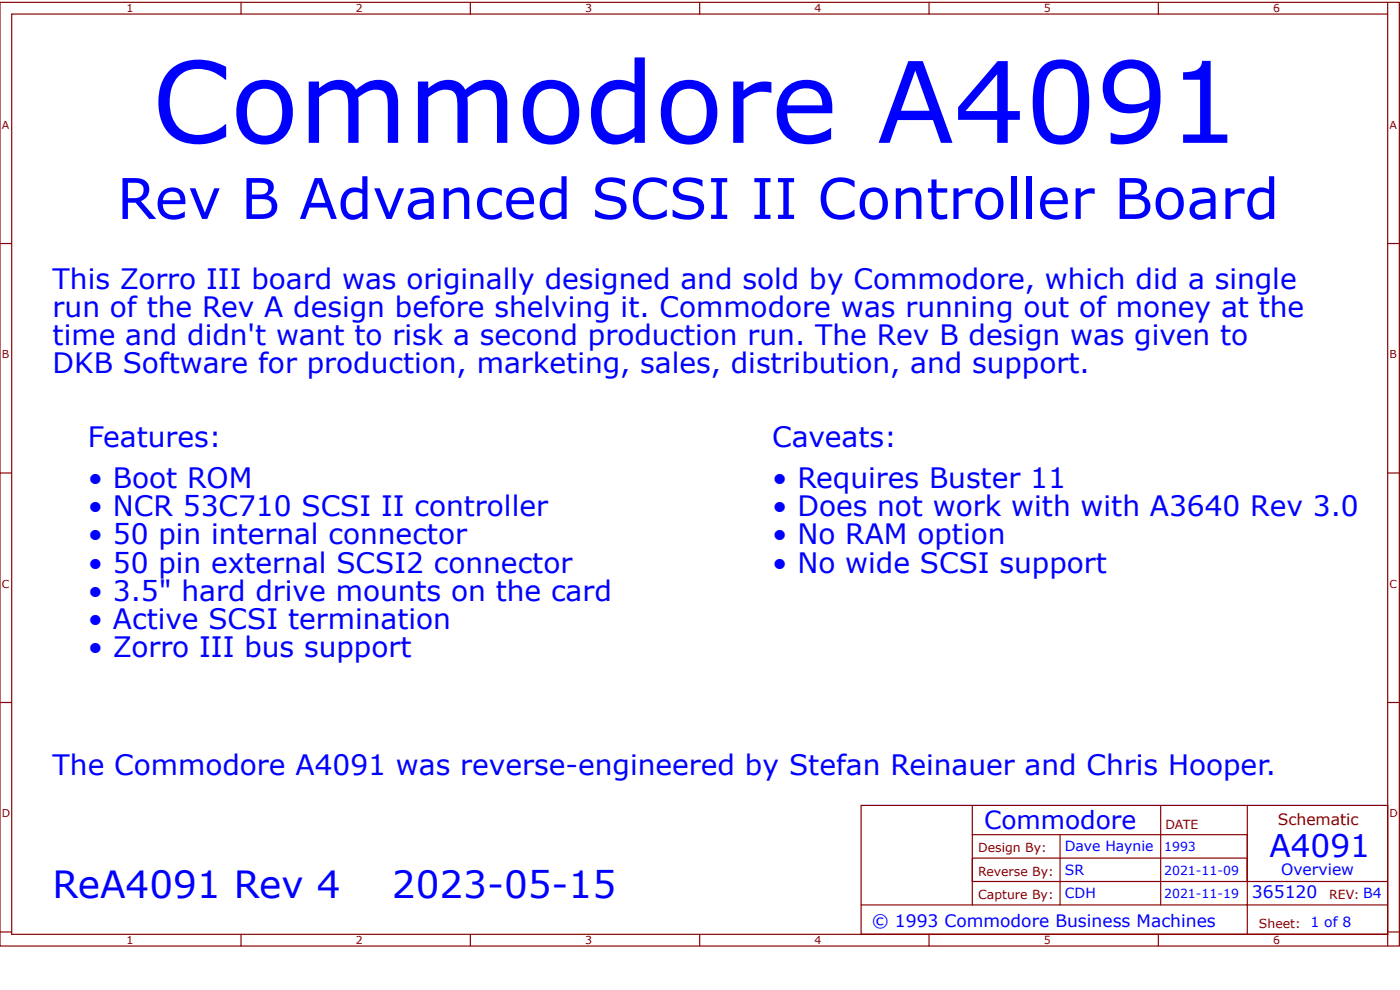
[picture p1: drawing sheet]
<svg xmlns="http://www.w3.org/2000/svg" width="297mm" height="210mm" viewBox="0 0 297 210" stroke-linecap="round" stroke-linejoin="round" font-family="sans-serif">
<defs><g id="words">
<text font-size="23.8" fill="#00f" x="32.3" y="30.3">Commodore A4091</text>
<text font-size="11.9" fill="#00f" x="24.8" y="46.4">Rev B Advanced SCSI II Controller Board</text>
<g font-size="7.9" fill="#00f">
<text x="11.2" y="190.4">ReA4091 Rev 4</text>
<text x="83.2" y="190.4">2023-05-15</text>
</g>
<text font-size="6.6" fill="#00f" x="269.3" y="181.7">A4091</text>
<g font-size="6" fill="#00f">
<text x="11.2" y="61.3">This Zorro III board was originally designed and sold by Commodore, which did a single</text>
<text x="11.2" y="67.3">run of the Rev A design before shelving it. Commodore was running out of money at the</text>
<text x="11.2" y="73.2">time and didn't want to risk a second production run. The Rev B design was given to</text>
<text x="11.2" y="79.2">DKB Software for production, marketing, sales, distribution, and support.</text>
<text x="18.6" y="94.8">Features:</text>
<text x="163.8" y="94.8">Caveats:</text>
<text x="18.6" y="103.5">• Boot ROM</text>
<text x="163.8" y="103.5">• Requires Buster 11</text>
<text x="18.6" y="109.5">• NCR 53C710 SCSI II controller</text>
<text x="163.8" y="109.5">• Does not work with with A3640 Rev 3.0</text>
<text x="18.6" y="115.4">• 50 pin internal connector</text>
<text x="163.8" y="115.4">• No RAM option</text>
<text x="18.6" y="121.4">• 50 pin external SCSI2 connector</text>
<text x="163.8" y="121.4">• No wide SCSI support</text>
<text x="18.6" y="127.3">• 3.5&quot; hard drive mounts on the card</text>
<text x="18.6" y="133.3">• Active SCSI termination</text>
<text x="18.6" y="139.3">• Zorro III bus support</text>
<text x="11.2" y="164.3">The Commodore A4091 was reverse-engineered by Stefan Reinauer and Chris Hooper.</text>
</g>
<text font-size="5.3" fill="#00f" x="208.8" y="175.7">Commodore</text>
<g font-size="3.6" fill="#00f">
<text x="265.6" y="190.4">365120</text>
<text x="184.9" y="196.6">© 1993 Commodore Business Machines</text>
</g>
<text font-size="3.3" fill="#800" x="271.1" y="175">Schematic</text>
<text font-size="3.3" fill="#00f" x="271.8" y="185.4">Overview</text>
<g font-size="3" fill="#00f">
<text x="225.9" y="180.5">Dave Haynie</text>
<text x="225.9" y="185.4">SR</text>
<text x="225.9" y="190.4">CDH</text>
</g>
<g font-size="2.6" fill="#800">
<text x="247.2" y="175.7">DATE</text>
<text x="207.5" y="180.7">Design By:</text>
<text x="207.5" y="185.7">Reverse By:</text>
<text x="207.5" y="190.6">Capture By:</text>
<text x="282" y="190.6">REV: B4</text>
<text x="267.1" y="196.8">Sheet: 1 of 8</text>
</g>
<g font-size="2.6" fill="#00f">
<text x="247" y="185.4">2021-11-09</text>
<text x="247" y="180.5">1993</text>
<text x="247" y="190.4">2021-11-19</text>
</g>
<g font-size="2.3" fill="#800">
<text x="26.8" y="2.6">1</text>
<text x="75.5" y="2.6">2</text>
<text x="124.1" y="2.6">3</text>
<text x="172.8" y="2.6">4</text>
<text x="221.4" y="2.6">5</text>
<text x="270.1" y="2.6">6</text>
<text x=".4" y="27.3">A</text>
<text x="294.8" y="27.3">A</text>
<text x=".4" y="76">B</text>
<text x="294.8" y="76">B</text>
<text x=".4" y="124.6">C</text>
<text x="294.8" y="124.6">C</text>
<text x=".4" y="173.3">D</text>
<text x="294.8" y="173.3">D</text>
<text x="26.8" y="200.2">1</text>
<text x="75.5" y="200.2">2</text>
<text x="124.1" y="200.2">3</text>
<text x="172.8" y="200.2">4</text>
<text x="221.4" y="200.2">5</text>
<text x="270.1" y="200.2">6</text>
</g>
</g></defs>
<g fill="none" stroke="#800" stroke-width=".25">
<path d="M0 .5h296.9v200.1h-296.9zM2.5 3h291.9v195.1h-291.9zM51.1 .5v2.5M99.8 .5v2.5M148.4 .5v2.5M197.1 .5v2.5M245.7 .5v2.5M294.4 .5v2.5M0 51.6h2.5M294.4 51.6h2.5M0 100.3h2.5M294.4 100.3h2.5"/>
<path d="M0 148.9h2.5M294.4 148.9h2.5M182.7 170.8h111.7v27.3h-111.7zM206.3 177h58.3v14.9h-58.3zM206.3 170.8v6.2M224.9 177v14.9M246.2 170.8v21.1M264.6 170.8v16.1h29.8M0 197.6h2.5M51.1 198.1v2.5M99.8 198.1v2.5M148.4 198.1v2.5"/>
<path d="M182.7 191.9h23.6M197.1 198.1v2.5M206.3 181.9h58.3v5h-58.3zM245.7 198.1v2.5M294.4 198.1v2.5M294.4 197.6h2.5M294.4 191.9h-29.8v6.2"/>
</g>
<use href="#words"/>
</svg>
